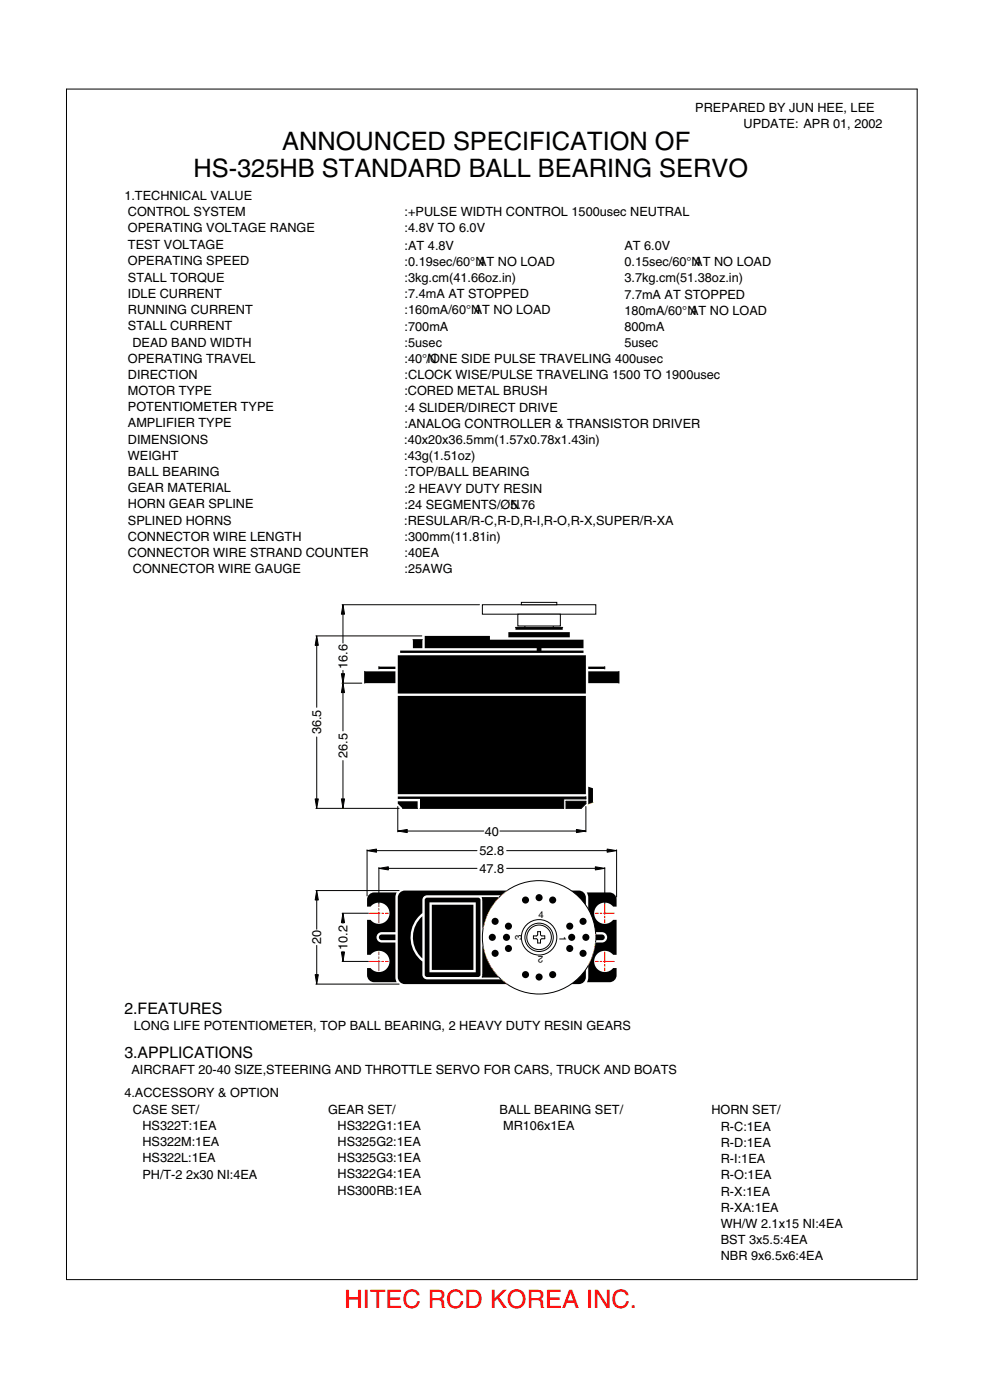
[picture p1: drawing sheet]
<svg xmlns="http://www.w3.org/2000/svg" width="209mm" height="296mm" viewBox="0 0 209 296" stroke-linecap="round" stroke-linejoin="round" font-family="sans-serif">
<defs><g id="words">
<g font-size="5.4">
<text x="59.7" y="31.7">ANNOUNCED SPECIFICATION OF</text>
<text x="40.9" y="37.5">HS-325HB STANDARD BALL BEARING SERVO</text>
</g>
<text font-size="5.4" fill="#f00" x="72.9" y="276.9">HITEC RCD KOREA INC.</text>
<g font-size="3.4">
<text x="26.3" y="214.7">2.FEATURES</text>
<text x="26.3" y="224">3.APPLICATIONS</text>
</g>
<g font-size="2.7">
<text x="147.1" y="23.7">PREPARED BY JUN HEE, LEE</text>
<text x="157.3" y="27.1">UPDATE: APR 01, 2002</text>
<text x="26.3" y="42.3">1.TECHNICAL VALUE</text>
<text x="27.1" y="45.7">CONTROL SYSTEM</text>
<text x="85.6" y="45.8">:+PULSE WIDTH CONTROL 1500usec NEUTRAL</text>
<text x="27.1" y="49.2">OPERATING VOLTAGE RANGE</text>
<text x="27.1" y="52.8">TEST VOLTAGE</text>
<text x="85.6" y="49.2">:4.8V TO 6.0V</text>
<text x="85.6" y="52.8">:AT 4.8V</text>
<text x="132.1" y="52.9">AT 6.0V</text>
<text x="27.1" y="56.2">OPERATING SPEED</text>
<text x="27.1" y="59.6">STALL TORQUE</text>
<text x="85.6" y="56.3">:0.19sec/60°N</text>
<text x="85.6" y="59.7">:3kg.cm(41.66oz.in)</text>
<text x="101.2" y="56.3">AT NO LOAD</text>
<text x="132.1" y="56.4">0.15sec/60°N</text>
<text x="132.1" y="59.8">3.7kg.cm(51.38oz.in)</text>
<text x="146.9" y="56.4">AT NO LOAD</text>
<text x="27.1" y="63.1">IDLE CURRENT</text>
<text x="85.6" y="63.1">:7.4mA AT STOPPED</text>
<text x="132.1" y="63.3">7.7mA AT STOPPED</text>
<text x="27.1" y="66.5">RUNNING CURRENT</text>
<text x="27.1" y="69.9">STALL CURRENT</text>
<text x="85.6" y="70">:700mA</text>
<text x="85.6" y="66.6">:160mA/60°N</text>
<text x="100.3" y="66.6">AT NO LOAD</text>
<text x="132.1" y="66.7">180mA/60°N</text>
<text x="132.1" y="70.2">800mA</text>
<text x="146" y="66.7">AT NO LOAD</text>
<text x="27.1" y="76.8">OPERATING TRAVEL</text>
<text x="28" y="73.4">DEAD BAND WIDTH</text>
<text x="85.6" y="76.8">:40°N</text>
<text x="85.6" y="73.5">:5usec</text>
<text x="90.3" y="76.8">/ONE SIDE PULSE TRAVELING 400usec</text>
<text x="132.1" y="73.4">5usec</text>
<text x="27.1" y="80.2">DIRECTION</text>
<text x="27.1" y="83.6">MOTOR TYPE</text>
<text x="85.6" y="83.6">:CORED METAL BRUSH</text>
<text x="85.6" y="80.3">:CLOCK WISE/PULSE TRAVELING 1500 TO 1900usec</text>
<text x="27.1" y="87.1">POTENTIOMETER TYPE</text>
<text x="85.6" y="87.2">:4 SLIDER/DIRECT DRIVE</text>
<text x="27.1" y="90.5">AMPLIFIER TYPE</text>
<text x="27.1" y="93.9">DIMENSIONS</text>
<text x="85.5" y="94">:40x20x36.5mm(1.57x0.78x1.43in)</text>
<text x="85.6" y="90.6">:ANALOG CONTROLLER &amp; TRANSISTOR DRIVER</text>
<text x="27.1" y="97.3">WEIGHT</text>
<text x="27.1" y="100.8">BALL BEARING</text>
<text x="85.5" y="97.4">:43g(1.51oz)</text>
<text x="85.6" y="100.9">:TOP/BALL BEARING</text>
<text x="27.1" y="104.2">GEAR MATERIAL</text>
<text x="27.1" y="107.6">HORN GEAR SPLINE</text>
<text x="85.6" y="107.7">:24 SEGMENTS/ØN</text>
<text x="85.6" y="104.3">:2 HEAVY DUTY RESIN</text>
<text x="108" y="107.7">5.76</text>
<text x="27.1" y="111.1">SPLINED HORNS</text>
<text x="85.5" y="111.1">:RESULAR/R-C,R-D,R-I,R-O,R-X,SUPER/R-XA</text>
<text x="27.1" y="114.5">CONNECTOR WIRE LENGTH</text>
<text x="27.1" y="117.9">CONNECTOR WIRE STRAND COUNTER</text>
<text x="85.6" y="114.6">:300mm(11.81in)</text>
<text x="85.6" y="118">:40EA</text>
<text x="28.1" y="121.3">CONNECTOR WIRE GAUGE</text>
<text x="85.6" y="121.4">:25AWG</text>
<text x="73.5" y="141.6" transform="rotate(-90 73.5 141.6)">16.6</text>
<text x="68" y="155.5" transform="rotate(-90 68 155.5)">36.5</text>
<text x="73.5" y="160.5" transform="rotate(-90 73.5 160.5)">26.5</text>
<text x="102.6" y="176.9">40</text>
<text x="101.5" y="184.8">47.8</text>
<text x="101.5" y="181">52.8</text>
<text x="68" y="199.9" transform="rotate(-90 68 199.9)">20</text>
<text x="73.5" y="201" transform="rotate(-90 73.5 201)">10.2</text>
<text x="28.3" y="218.1">LONG LIFE POTENTIOMETER, TOP BALL BEARING, 2 HEAVY DUTY RESIN GEARS</text>
<text x="27.8" y="227.3">AIRCRAFT 20-40 SIZE,STEERING AND THROTTLE SERVO FOR CARS, TRUCK AND BOATS</text>
<text x="26.3" y="232.2">4.ACCESSORY &amp; OPTION</text>
<text x="28.1" y="235.8">CASE SET/</text>
<text x="30.1" y="239.2">HS322T:1EA</text>
<text x="69.4" y="235.8">GEAR SET/</text>
<text x="71.4" y="239.2">HS322G1:1EA</text>
<text x="105.7" y="235.8">BALL BEARING SET/</text>
<text x="106.5" y="239.2">MR106x1EA</text>
<text x="150.5" y="235.8">HORN SET/</text>
<text x="152.5" y="239.4">R-C:1EA</text>
<text x="30.1" y="242.6">HS322M:1EA</text>
<text x="71.4" y="242.6">HS325G2:1EA</text>
<text x="71.4" y="246">HS325G3:1EA</text>
<text x="152.5" y="242.8">R-D:1EA</text>
<text x="30.1" y="249.5">PH/T-2</text>
<text x="30.1" y="246">HS322L:1EA</text>
<text x="39.4" y="249.5">2x30 NI:4EA</text>
<text x="71.4" y="249.4">HS322G4:1EA</text>
<text x="152.5" y="246.2">R-I:1EA</text>
<text x="152.5" y="249.6">R-O:1EA</text>
<text x="71.4" y="253">HS300RB:1EA</text>
<text x="152.5" y="253.1">R-X:1EA</text>
<text x="152.5" y="256.5">R-XA:1EA</text>
<text x="152.5" y="259.9">WH/W 2.1x15 NI:4EA</text>
<text x="152.5" y="263.4">BST 3x5.5:4EA</text>
<text x="152.5" y="266.8">NBR 9x6.5x6:4EA</text>
</g>
<g font-size="2">
<text x="113.9" y="194.4">4</text>
<text x="110.4" y="198.9" transform="rotate(-90 110.4 198.9)">3</text>
<text x="114.9" y="202.3" transform="rotate(-180 114.9 202.3)">2</text>
<text x="118.4" y="198.1" transform="rotate(90 118.4 198.1)">1</text>
</g>
</g></defs>
<path d="M14.1 18.9h180v252h-180zM87.4 135.4h2M109.1 132.8h10M111.1 132.5v.3M117.1 132.5v.3M77.2 142.1v2.5M80.2 141.1v.5M128 141.1v.5M131 142.1v2.5M85.2 171.1h3.2M119.8 171.1v-1.5h4.2v.5l-1 1" fill="none" stroke="#000" stroke-width=".21"/>
<path d="M125.5 169.9l-1 .3" fill="none" stroke="#ff0" stroke-width=".21"/>
<path d="M102.1 128h24v2h-24z" fill="#fff" stroke="#000" stroke-width=".21"/>
<path d="M78.2 193.3h4M80.2 195.3v-4M128 191.3v4M130 193.3h-4M78.2 203.5h4M80.2 205.5v-4M128 201.5v4M130 203.5h-4" fill="none" stroke="#f00" stroke-width=".21" stroke-dasharray="2.3 .4 .4 .4"/>
<g fill="none" stroke="#000" stroke-width=".21">
<path d="M66.8 134.6h22.5M67 136.6v13.1M72.4 128h29.1M72.6 130v6.1M67 156v13.1M72.4 144.6h4.2M72.6 141.9v.7M72.6 146.6v8.1M66.8 171.1h17.7M72.6 161v8.1M77.7 179.9v9.7M84.2 170.7v5.4"/>
<path d="M86.2 175.9h16.2M105.8 175.9h16.2M119.8 171.1h3.2M124 168.6v.5h-4.7v2h-30.4M124 170.7v5.4M130.5 179.9v10M66.8 188.5h17.7M67 190.5v6.2M72.4 193.3h5.6M79.7 180.1h21.2M80.2 183.6v7.6M82.2 183.8h18.7"/>
<path d="M105.5 190h-3.5l.2 .5v5.9M107.2 183.8h18.8M107.2 180.1h21.3M112.9 198.1h.7l.2-.9h.6v.8l.9 .1v.6h-.8l-.1 .9h-.6l-.1-.7-.8-.2zM128 183.6v7.6M66.8 208.3h17.7M67 200.1v6.2M72.4 203.5h5.6M102.2 200.4v5.9l-.2 .5h3.5"/>
<circle cx="114.1" cy="198.4" r="12"/>
<circle cx="114.1" cy="198.4" r="3.8"/>
<circle cx="114.1" cy="198.4" r="3"/>
<circle cx="114.1" cy="198.4" r="2.6"/>
</g>
<path d="M105.5 190a12.8 12.8 0 0 0-3.3 6.4M107.3 188.5l-1.3 1M126 199.5l-.6 2.9-.9 2M126.1 197.8v1.2M102.2 200.4a13.1 13.1 0 0 0 3.3 6.4M106 207.3l1.3 1" fill="none" stroke="#ff0" stroke-width=".21"/>
<g fill="#000">
<path d="M84.5 189.1l.7-.5 .5-.1h21.6l-1.3 1h-15.6a1 1 0 0 0-1 1v2.8a6.5 6.5 0 0 0 0 10.2v2.8a1 1 0 0 0 1 1h15.6l1.3 1h-21.6a1.5 1.5 0 0 1-1.5-1.5v-16.8z"/>
<path d="M84.2 168.6h39.8v.5h-4.7v2h-30.4v-2h-4.7zM84.2 147.3h39.8v20.8h-39.8zM84.7 137.7h28.9v-.5h-23.7v-2.6h13.8v.8h19.8v1.8h-8.9v.5h8.9v.5h-38.8zM84.2 138.7h39.8v8.1h-39.8zM84.2 169.6h4.2v1.5h-3.2l-1-1zM77.2 142.1h6.5v2.5h-6.5zM80.2 141.1h3.5v.5h-3.5zM87.4 135.4v1.8h2v-1.8zM124.5 166.5l1 .4v3l-1 .3zM119.8 169.6h4.2v.5l-1 1h-3.2zM107.6 133.8h13v1.1h-13zM109.1 132.8h10v.5h-10zM124.5 141.1h3.5v.5h-3.5zM124.5 142.1h6.5v2.5h-6.5z"/>
<path d="M78 189.5l.7-.5 .5-.1h4.7l-.2 1v7.4h-2.9a1.1 1.1 0 0 0-1.1 1.1 1.1 1.1 0 0 0 1.1 1.1h2.9v7.4l.2 1h-4.7a1.5 1.5 0 0 1-1.5-1.5v-1.5h.7a2.25 2.25 0 0 0 3.3 .3 2.25 2.25 0 0 0 0-3.3 2.25 2.25 0 0 0-3.3 .2h-.7v-7.4h.7a2.25 2.25 0 0 0 3.3 .3 2.25 2.25 0 0 0 0-3.3 2.25 2.25 0 0 0-3.3 .2h-.7v-1.5zM80.3 198l.5-.2h2.9v1.2h-2.9a.6 .6 0 0 1-.6-.4 .6 .6 0 0 1 .1-.6z"/>
<path d="M104 195a.75 .75 0 0 1 1.5 0 .75 .75 0 0 1-1.5 0zM103.4 198.4a.75 .75 0 0 1 1.5 0 .75 .75 0 0 1-1.5 0zM104 201.8a.75 .75 0 0 1 1.5 0 .75 .75 0 0 1-1.5 0zM106.8 200.8a.75 .75 0 0 1 1.5 0 .75 .75 0 0 1-1.5 0zM106.4 198.4a.75 .75 0 0 1 1.5 0 .75 .75 0 0 1-1.5 0zM106.8 196a.75 .75 0 0 1 1.5 0 .75 .75 0 0 1-1.5 0zM113.3 190a.75 .75 0 0 1 1.5 0 .75 .75 0 0 1-1.5 0zM110.4 190.5a.75 .75 0 0 1 1.5 0 .75 .75 0 0 1-1.5 0zM116.2 190.5a.75 .75 0 0 1 1.5 0 .75 .75 0 0 1-1.5 0zM119.8 200.8a.75 .75 0 0 1 1.5 0 .75 .75 0 0 1-1.5 0zM122.6 201.8a.75 .75 0 0 1 1.5 0 .75 .75 0 0 1-1.5 0zM120.2 198.4a.75 .75 0 0 1 1.5 0 .75 .75 0 0 1-1.5 0zM119.8 196a.75 .75 0 0 1 1.5 0 .75 .75 0 0 1-1.5 0zM122.6 195a.75 .75 0 0 1 1.5 0 .75 .75 0 0 1-1.5 0zM123.2 198.4a.75 .75 0 0 1 1.5 0 .75 .75 0 0 1-1.5 0zM110.4 206.3a.75 .75 0 0 1 1.5 0 .75 .75 0 0 1-1.5 0zM113.3 206.8a.75 .75 0 0 1 1.5 0 .75 .75 0 0 1-1.5 0zM116.2 206.3a.75 .75 0 0 1 1.5 0 .75 .75 0 0 1-1.5 0z"/>
<path d="M102 190h3.5a12.8 12.8 0 0 0-3.3 6.4v-5.9zM102.2 200.4a13.1 13.1 0 0 0 3.3 6.4h-3.5l.2-.5z"/>
<path d="M89.4 193.9v9a6 6 0 0 1 0-9zM89.9 190.3l.5-.3h10.8l.4 .3 .1 16-.3 .4-11 .1-.5-.2zM90.9 191v14.8h9.8v-14.8zM91.4 191.5v13.8h8.8v-13.8z"/>
<path d="M124.1 188.9h4.9a1.5 1.5 0 0 1 1.5 1.5v1.5h-.8a2.25 2.25 0 0 0-3.3-.2 2.25 2.25 0 0 0 0 3.3 2.25 2.25 0 0 0 3.3-.3h.8v7.4h-.8a2.25 2.25 0 0 0-3.3-.2 2.25 2.25 0 0 0 0 3.3 2.25 2.25 0 0 0 3.3-.3h.8v1.5a1.5 1.5 0 0 1-1.5 1.5h-4.8l.3-.7v-2.8l.9-2 .6-2.9h1.4a1.1 1.1 0 0 0 1.1-1.1 1.1 1.1 0 0 0-1.1-1.1h-1.4l-.4-2.2-1.1-2.7-.1-2.7zM120.9 208.3l1.4-1.2 1.7-1.9v1.6a1.5 1.5 0 0 1-1.5 1.5zM120.9 188.5h1.6a1.5 1.5 0 0 1 1.5 1.5v1.6l-1.7-1.9zM126.1 197.8v1.2h1.3a.6 .6 0 0 0 .6-.6 .6 .6 0 0 0-.6-.6z"/>
</g>
<path d="M72.4 144.6h.1M72.6 171.1h.1M72.6 195.3v.2M72.6 201.3v.2" fill="none" stroke="#0f0" stroke-width=".21"/>
<g fill="#000" stroke="#000" stroke-width=".21">
<path d="M67 134.6l.4 2h-.7zM72.6 128l.3 2h-.7zM72.6 144.6l.3 2h-.7zM72.2 142.6h.7l-.3 2zM66.7 169.1h.7l-.4 2zM72.2 169.1h.7l-.3 2zM77.7 180.1l2-.4v.7zM84.2 175.9l2-.3v.6zM122 175.6l2 .3-2 .3zM128.5 179.7l2 .4-2 .3zM67 188.5l.4 2h-.7zM72.6 193.3l.3 2h-.7z"/>
<path d="M80.2 183.8l2-.3v.6zM126 183.5l2 .3-2 .3zM66.7 206.3h.7l-.4 2zM72.2 201.5h.7l-.3 2z"/>
</g>
<g fill="#fff" stroke="#000" stroke-width=".21">
<path d="M109.6 130h9v2.5h-9z"/>
<path d="M110.3 127.5h7.5v.5h-7.5z"/>
</g>
<use href="#words"/>
</svg>
